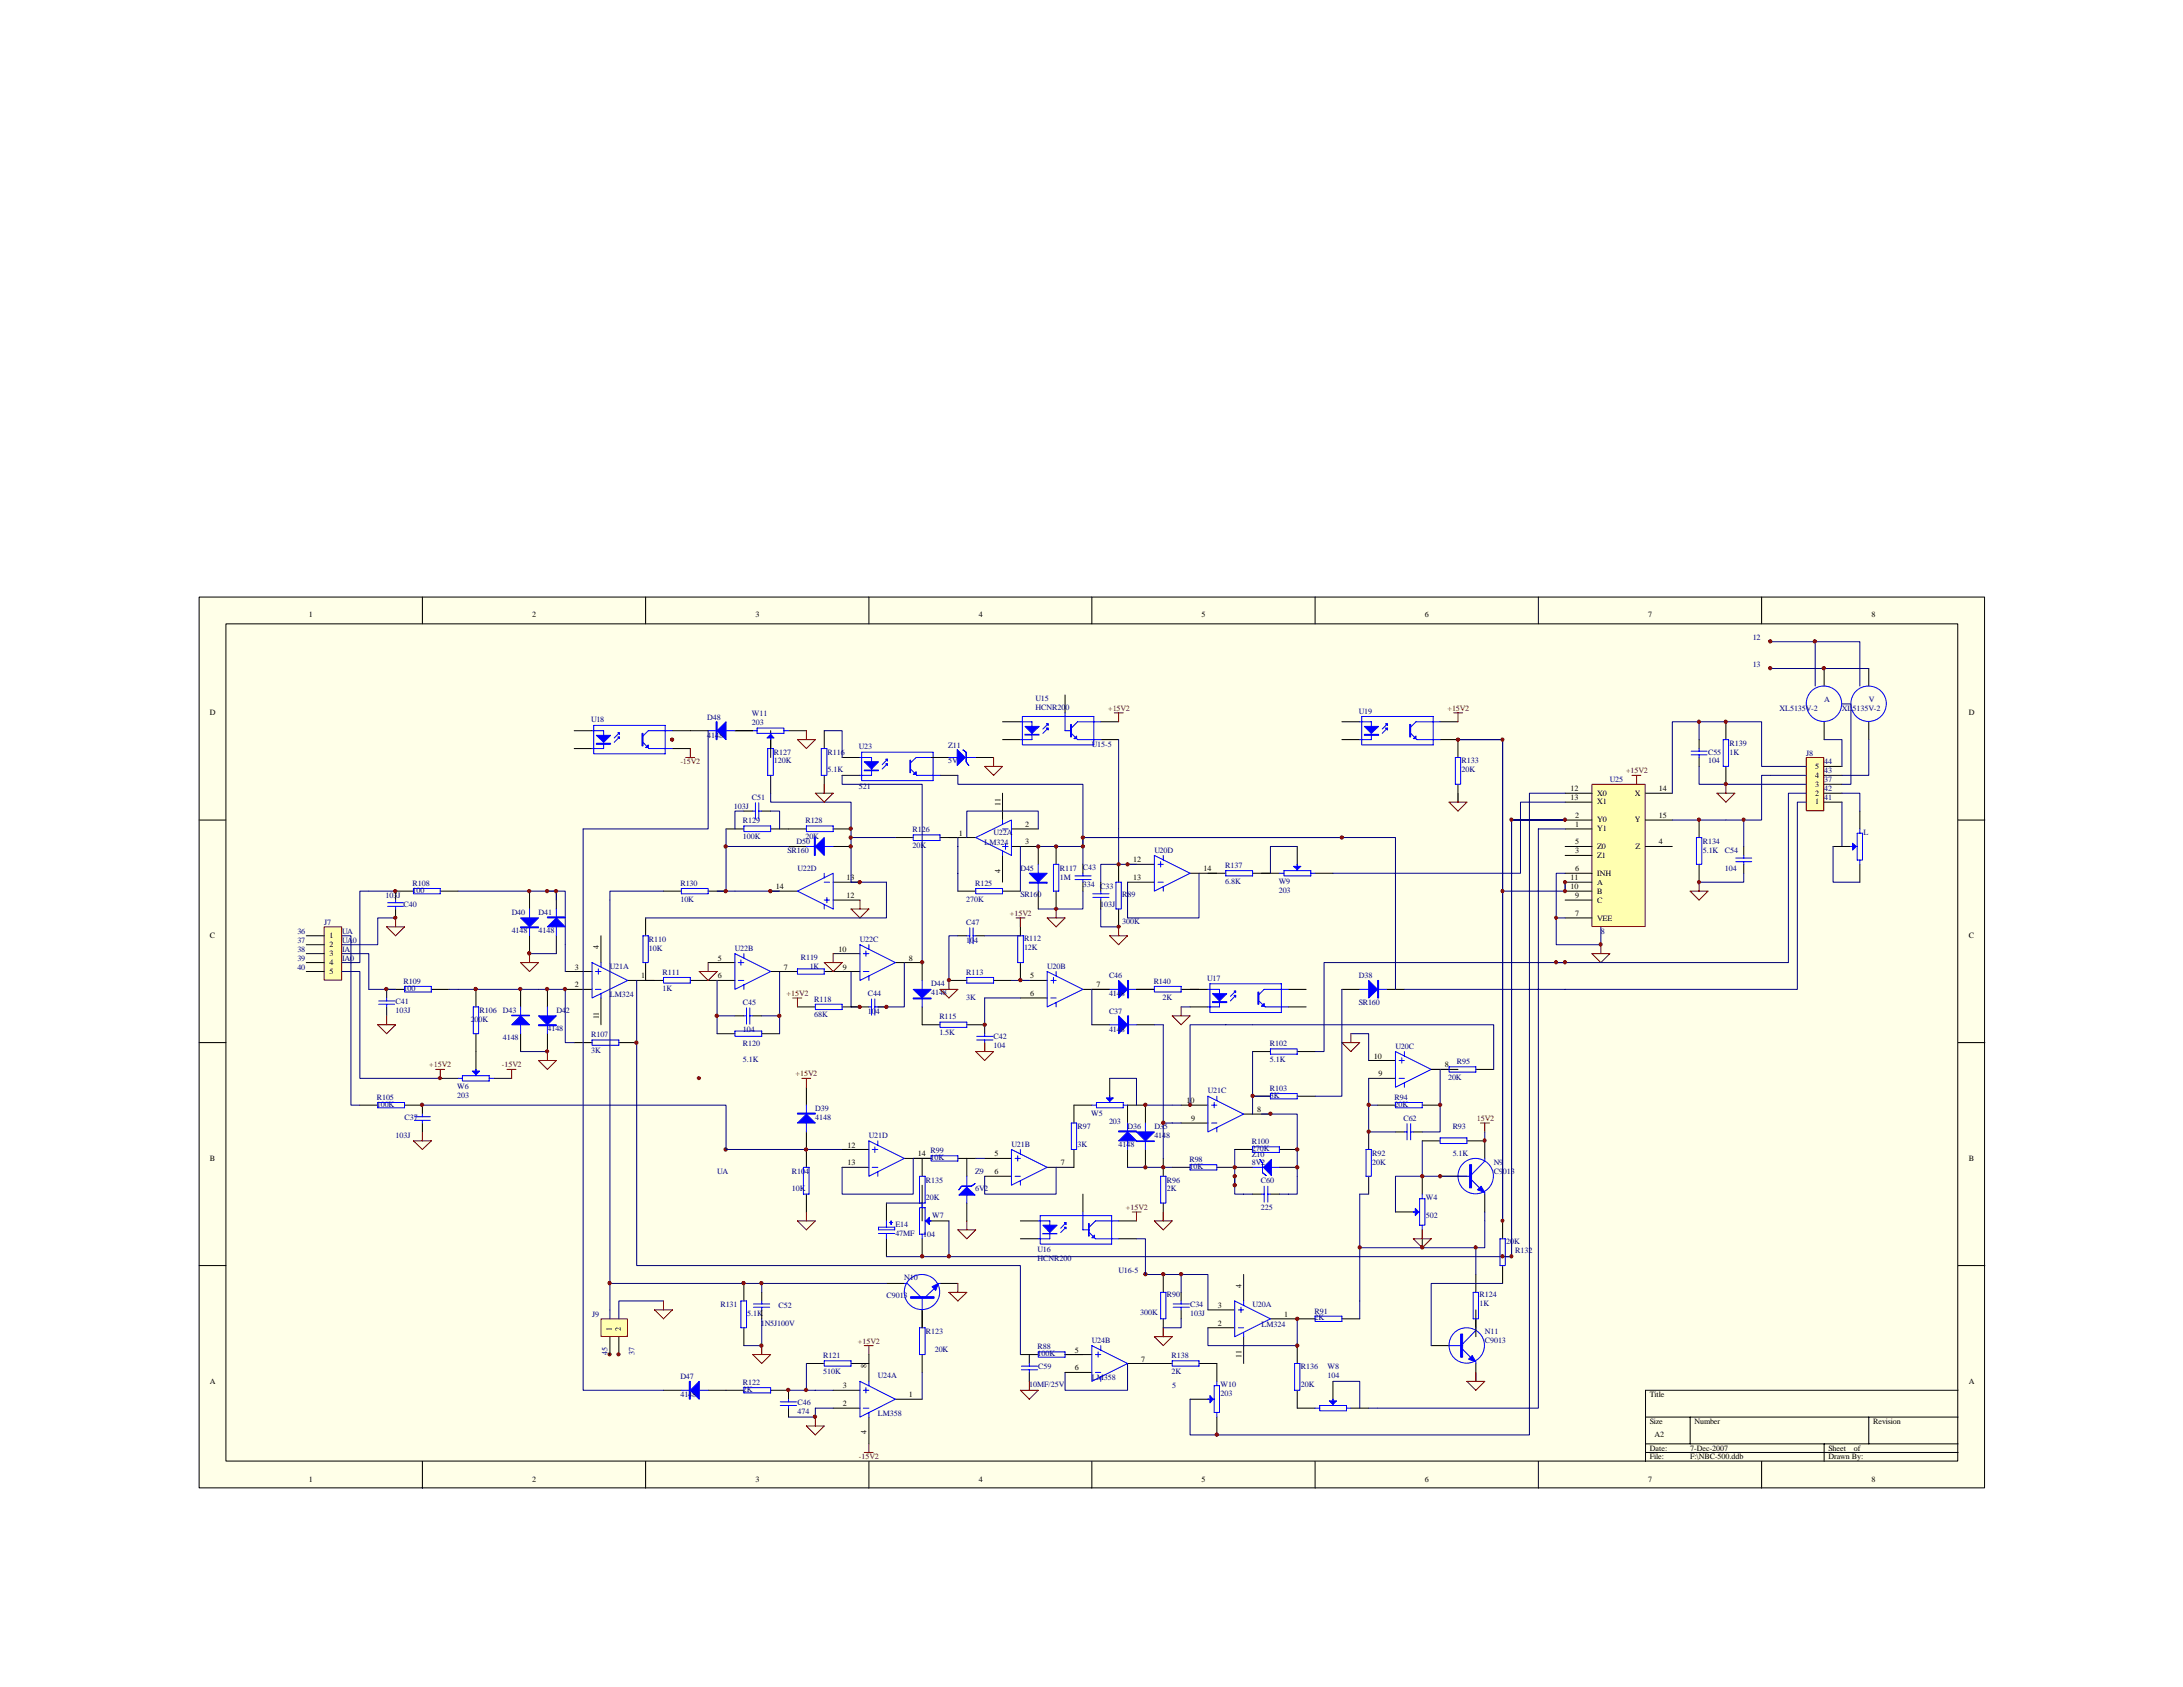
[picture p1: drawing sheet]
<svg xmlns="http://www.w3.org/2000/svg" width="279mm" height="216mm" viewBox="0 0 279 216" stroke-linecap="round" stroke-linejoin="round" font-family="sans-serif">
<defs><g id="words">
<g font-size="1">
<text x="39.5" y="79">1</text>
<text x="68.1" y="79">2</text>
<text x="96.7" y="79">3</text>
<text x="125.3" y="79">4</text>
<text x="153.8" y="79">5</text>
<text x="182.4" y="79">6</text>
<text x="210.9" y="79">7</text>
<text x="239.5" y="79">8</text>
<text x="26.8" y="91.6">D</text>
<text x="252" y="91.6">D</text>
<text x="201" y="101.3">12</text>
<text x="204.4" y="101.8">X0</text>
<text x="209.3" y="101.8">X</text>
<text x="212.3" y="101.3">14</text>
<text x="232.3" y="101.8">2</text>
<text x="232.3" y="100.7">3</text>
<text x="232.3" y="99.5">4</text>
<text x="232.3" y="98.4">5</text>
<text x="122.7" y="107">1</text>
<text x="128.1" y="103.2" transform="rotate(-90 128.1 103.2)">11</text>
<text x="131.2" y="105.8">2</text>
<text x="201" y="102.4">13</text>
<text x="201.6" y="104.7">2</text>
<text x="201.6" y="105.8">1</text>
<text x="204.4" y="103">X1</text>
<text x="204.4" y="105.2">Y0</text>
<text x="204.4" y="106.4">Y1</text>
<text x="209.3" y="105.2">Y</text>
<text x="212.3" y="104.7">15</text>
<text x="232.3" y="103">1</text>
<text x="99.3" y="113.8">14</text>
<text x="108.3" y="112.6">13</text>
<text x="128.1" y="111.7" transform="rotate(-90 128.1 111.7)">4</text>
<text x="131.2" y="108.1">3</text>
<text x="145" y="110.4">12</text>
<text x="145" y="112.6">13</text>
<text x="154.1" y="111.5">14</text>
<text x="201" y="112.6">11</text>
<text x="201" y="113.8">10</text>
<text x="201.6" y="108.1">5</text>
<text x="201.6" y="109.2">3</text>
<text x="201.6" y="111.5">6</text>
<text x="204.4" y="108.7">Z0</text>
<text x="204.4" y="109.8">Z1</text>
<text x="204.4" y="112.1">INH</text>
<text x="204.4" y="113.2">A</text>
<text x="209.3" y="108.7">Z</text>
<text x="212.3" y="108.1">4</text>
<text x="108.3" y="114.9">12</text>
<text x="201.6" y="114.9">9</text>
<text x="201.6" y="117.2">7</text>
<text x="204.4" y="114.4">B</text>
<text x="204.4" y="115.5">C</text>
<text x="204.4" y="117.8">VEE</text>
<text x="26.8" y="120.1">C</text>
<text x="42.2" y="120.1">1</text>
<text x="42.2" y="121.2">2</text>
<text x="42.2" y="122.3">3</text>
<text x="42.2" y="123.5">4</text>
<text x="42.2" y="124.6">5</text>
<text x="73.6" y="124.1">3</text>
<text x="76.6" y="121.5" transform="rotate(-90 76.6 121.5)">4</text>
<text x="82" y="125.2">1</text>
<text x="91.9" y="122.9">5</text>
<text x="91.9" y="125.2">6</text>
<text x="100.3" y="124.1">7</text>
<text x="107.3" y="121.8">10</text>
<text x="107.9" y="124.1">9</text>
<text x="116.3" y="122.9">8</text>
<text x="131.9" y="125.2">5</text>
<text x="252" y="120.1">C</text>
<text x="73.6" y="126.4">2</text>
<text x="76.6" y="130.5" transform="rotate(-90 76.6 130.5)">11</text>
<text x="131.9" y="127.5">6</text>
<text x="140.3" y="126.4">7</text>
<text x="175.9" y="135.5">10</text>
<text x="176.4" y="137.8">9</text>
<text x="184.9" y="136.6">8</text>
<text x="151.8" y="141.2">10</text>
<text x="152.4" y="143.5">9</text>
<text x="160.9" y="142.3">8</text>
<text x="26.8" y="148.6">B</text>
<text x="108.5" y="146.9">12</text>
<text x="108.5" y="149.1">13</text>
<text x="117.5" y="148">14</text>
<text x="127.3" y="148">5</text>
<text x="135.8" y="149.1">7</text>
<text x="252" y="148.6">B</text>
<text x="127.3" y="150.3">6</text>
<text x="155.9" y="167.4">3</text>
<text x="158.9" y="164.8" transform="rotate(-90 158.9 164.8)">4</text>
<text x="78.3" y="170.4" transform="rotate(-90 78.3 170.4)">1</text>
<text x="79.5" y="170.4" transform="rotate(-90 79.5 170.4)">2</text>
<text x="137.6" y="173.1">5</text>
<text x="155.9" y="169.7">2</text>
<text x="158.9" y="173.8" transform="rotate(-90 158.9 173.8)">11</text>
<text x="164.3" y="168.5">1</text>
<text x="26.8" y="177.1">A</text>
<text x="107.9" y="177.7">3</text>
<text x="107.9" y="180">2</text>
<text x="110.9" y="175.1" transform="rotate(-90 110.9 175.1)">8</text>
<text x="116.3" y="178.8">1</text>
<text x="137.6" y="175.4">6</text>
<text x="146" y="174.2">7</text>
<text x="211.2" y="178.8">Title</text>
<text x="252" y="177.1">A</text>
<text x="110.9" y="183.5" transform="rotate(-90 110.9 183.5)">4</text>
<text x="211.2" y="182.2">Size</text>
<text x="211.2" y="185.7">Date:</text>
<text x="211.8" y="183.9">A2</text>
<text x="216.3" y="185.7">7-Dec-2007</text>
<text x="216.9" y="182.2">Number</text>
<text x="234" y="185.7">Sheet</text>
<text x="237.3" y="185.7">of</text>
<text x="239.7" y="182.2">Revision</text>
<text x="39.5" y="189.7">1</text>
<text x="68.1" y="189.7">2</text>
<text x="96.7" y="189.7">3</text>
<text x="125.3" y="189.7">4</text>
<text x="153.8" y="189.7">5</text>
<text x="182.4" y="189.7">6</text>
<text x="210.9" y="189.7">7</text>
<text x="211.2" y="186.8">File:</text>
<text x="216.3" y="186.8">F:\NBC-500.ddb</text>
<text x="234" y="186.8">Drawn By:</text>
<text x="239.5" y="189.7">8</text>
</g>
<g font-size="1" fill="#000080">
<text x="224.3" y="81.9">12</text>
<text x="132.5" y="89.7">U15</text>
<text x="224.3" y="85.3">13</text>
<text x="233.5" y="89.8">A</text>
<text x="239.2" y="89.8">V</text>
<text x="75.6" y="92.5">U18</text>
<text x="90.5" y="92.1">D48</text>
<text x="90.5" y="94.4">4148</text>
<text x="96.2" y="91.7">W11</text>
<text x="96.2" y="92.8">203</text>
<text x="109.9" y="95.9">U23</text>
<text x="121.4" y="95.7">Z11</text>
<text x="132.5" y="90.9">HCNR200</text>
<text x="139.7" y="95.5">U15-5</text>
<text x="173.9" y="91.3">U19</text>
<text x="221.4" y="95.4">R139</text>
<text x="227.8" y="91">XL5135V-2</text>
<text x="235.8" y="91">XL5135V-2</text>
<text x="99.1" y="96.6">R127</text>
<text x="99.1" y="97.7">120K</text>
<text x="105.9" y="96.6">R116</text>
<text x="105.9" y="98.8">5.1K</text>
<text x="109.9" y="100.9">521</text>
<text x="121.4" y="97.7">5V</text>
<text x="187.1" y="97.7">R133</text>
<text x="187.1" y="98.8">20K</text>
<text x="206" y="100.1">U25</text>
<text x="218.6" y="96.6">C55</text>
<text x="218.6" y="97.7">104</text>
<text x="221.4" y="96.6">1K</text>
<text x="231.2" y="96.7">J8</text>
<text x="233.5" y="97.8">44</text>
<text x="233.5" y="99">43</text>
<text x="233.5" y="100.1">37</text>
<text x="233.5" y="101.3">42</text>
<text x="93.9" y="103.5">103J</text>
<text x="95.1" y="105.4">R129</text>
<text x="95.1" y="107.4">100K</text>
<text x="96.2" y="102.4">C51</text>
<text x="103.1" y="105.4">R128</text>
<text x="103.1" y="107.4">20K</text>
<text x="116.8" y="106.5">R126</text>
<text x="127.2" y="106.8">U22A</text>
<text x="217.9" y="108">R134</text>
<text x="233.5" y="102.4">41</text>
<text x="238.5" y="106.8">L</text>
<text x="52.8" y="113.3">R108</text>
<text x="87.1" y="113.3">R130</text>
<text x="100.8" y="109.2">SR160</text>
<text x="101.9" y="108.1">D50</text>
<text x="102.1" y="111.4">U22D</text>
<text x="116.8" y="108.5">20K</text>
<text x="124.8" y="113.3">R125</text>
<text x="126" y="108.2">LM324</text>
<text x="130.6" y="111.4">D45</text>
<text x="135.6" y="111.4">R117</text>
<text x="135.6" y="112.6">1M</text>
<text x="138.6" y="111.3">C43</text>
<text x="138.6" y="113.6">334 C33</text>
<text x="147.7" y="109.1">U20D</text>
<text x="156.8" y="111.1">R137</text>
<text x="156.8" y="113.1">6.8K</text>
<text x="163.7" y="113.1">W9</text>
<text x="217.9" y="109.1">5.1K</text>
<text x="220.8" y="109.2">C54</text>
<text x="220.8" y="111.5">104</text>
<text x="38.1" y="119.5">36</text>
<text x="41.5" y="118.4">J7</text>
<text x="43.8" y="119.5">UA</text>
<text x="49.4" y="114.9">103J</text>
<text x="51.6" y="116.1">C40</text>
<text x="52.8" y="114.3">100</text>
<text x="65.5" y="117.1">D40</text>
<text x="65.5" y="119.4">4148</text>
<text x="68.9" y="117.1">D41</text>
<text x="68.9" y="119.4">4148</text>
<text x="87.1" y="115.4">10K</text>
<text x="123.7" y="118.4">C47</text>
<text x="123.7" y="115.4">270K</text>
<text x="130.6" y="114.8">SR160</text>
<text x="140.8" y="116.1">103J</text>
<text x="143.6" y="114.8">R89</text>
<text x="143.6" y="118.2">300K</text>
<text x="163.7" y="114.3">203</text>
<text x="204.9" y="119.5">8</text>
<text x="38.1" y="120.6">37</text>
<text x="38.1" y="121.8">38</text>
<text x="38.1" y="122.9">39</text>
<text x="38.1" y="124.1">40</text>
<text x="43.8" y="120.6">UA0</text>
<text x="43.8" y="121.8">IA</text>
<text x="43.8" y="122.9">IA0</text>
<text x="51.6" y="125.9">R109</text>
<text x="78.1" y="124">U21A</text>
<text x="83.1" y="120.5">R110</text>
<text x="83.1" y="121.7">10K</text>
<text x="84.8" y="124.8">R111</text>
<text x="94.1" y="121.7">U22B</text>
<text x="102.5" y="122.8">R119</text>
<text x="103.6" y="124">1K</text>
<text x="110.1" y="120.5">U22C</text>
<text x="123.7" y="124.8">R113</text>
<text x="123.7" y="120.6">104</text>
<text x="131.1" y="120.4">R112</text>
<text x="131.1" y="121.5">12K</text>
<text x="134" y="124">U20B</text>
<text x="141.9" y="125.2">C46</text>
<text x="147.7" y="125.9">R140</text>
<text x="154.5" y="125.6">U17</text>
<text x="173.9" y="125.2">D38</text>
<text x="50.6" y="128.5">C41</text>
<text x="50.6" y="129.7">103J</text>
<text x="51.6" y="126.8">100</text>
<text x="60.2" y="130.8">200K</text>
<text x="61.4" y="129.7">R106</text>
<text x="64.3" y="129.7">D43</text>
<text x="70.1" y="132">4148</text>
<text x="71.2" y="129.7">D42</text>
<text x="78.1" y="127.6">LM324</text>
<text x="84.8" y="126.8">1K</text>
<text x="95.1" y="128.6">C45</text>
<text x="104.2" y="128.2">R118</text>
<text x="104.2" y="130.2">68K</text>
<text x="111.1" y="127.5">C44</text>
<text x="111.1" y="129.8">104</text>
<text x="119.2" y="126.2">D44</text>
<text x="119.2" y="127.4">4148</text>
<text x="120.2" y="130.5">R115</text>
<text x="123.7" y="127.9">3K</text>
<text x="141.9" y="127.5">4148</text>
<text x="141.9" y="129.8">C37</text>
<text x="148.8" y="127.9">2K</text>
<text x="173.9" y="128.6">SR160</text>
<text x="64.3" y="133.1">4148</text>
<text x="75.6" y="132.7">R107</text>
<text x="75.6" y="134.8">3K</text>
<text x="95.1" y="133.9">R120</text>
<text x="95.1" y="135.9">5.1K</text>
<text x="95.1" y="132">104</text>
<text x="120.2" y="132.5">1.5K</text>
<text x="127.2" y="133">C42</text>
<text x="127.2" y="134.1">104</text>
<text x="141.9" y="132">4148</text>
<text x="162.5" y="133.9">R102</text>
<text x="162.5" y="135.9">5.1K</text>
<text x="178.6" y="134.2">U20C</text>
<text x="186.5" y="136.1">R95</text>
<text x="48.2" y="140.7">R105</text>
<text x="48.2" y="141.6">100K</text>
<text x="51.8" y="143.3">C37</text>
<text x="58.5" y="139.4">W6</text>
<text x="58.5" y="140.5">203</text>
<text x="104.4" y="142.2">D39</text>
<text x="104.4" y="143.3">4148</text>
<text x="139.7" y="142.8">W5</text>
<text x="141.9" y="143.9">203</text>
<text x="154.6" y="139.9">U21C</text>
<text x="162.5" y="139.6">R103</text>
<text x="162.5" y="140.5">3K</text>
<text x="178.5" y="140.7">R94</text>
<text x="178.5" y="141.6">20K</text>
<text x="179.6" y="143.5">C62</text>
<text x="185.3" y="138.2">20K</text>
<text x="50.6" y="145.6">103J</text>
<text x="111.2" y="145.6">U21D</text>
<text x="119.1" y="147.6">R99</text>
<text x="119.1" y="148.5">10K</text>
<text x="129.5" y="146.8">U21B</text>
<text x="137.9" y="144.5">R97</text>
<text x="137.9" y="146.8">3K</text>
<text x="143.2" y="146.8">4148</text>
<text x="144.3" y="144.5">D36</text>
<text x="147.7" y="144.5">D35</text>
<text x="147.7" y="145.6">4148</text>
<text x="152.2" y="148.7">R98</text>
<text x="152.2" y="149.6">10K</text>
<text x="160.2" y="146.4">R100</text>
<text x="160.2" y="147.3">270K</text>
<text x="160.2" y="148.1">Z10</text>
<text x="160.2" y="149.1">8V2</text>
<text x="175.6" y="147.9">R92</text>
<text x="175.6" y="149.1">20K</text>
<text x="185.9" y="144.5">R93</text>
<text x="185.9" y="147.9">5.1K</text>
<text x="191.2" y="149.1">N9</text>
<text x="91.8" y="150.3">UA</text>
<text x="101.3" y="150.2">R104</text>
<text x="101.3" y="152.5">10K</text>
<text x="118.5" y="151.3">R135</text>
<text x="118.5" y="153.6">20K</text>
<text x="119.3" y="155.9">W7</text>
<text x="124.8" y="150.2">Z9</text>
<text x="124.8" y="152.5">6V2</text>
<text x="149.4" y="151.3">R96</text>
<text x="149.4" y="152.5">2K</text>
<text x="161.4" y="151.4">C60</text>
<text x="161.4" y="154.9">225</text>
<text x="182.5" y="153.6">W4</text>
<text x="182.5" y="155.9">502</text>
<text x="191.2" y="150.3">C9013</text>
<text x="114.6" y="157">E14</text>
<text x="114.6" y="158.2">47MF</text>
<text x="118.2" y="158.3">104</text>
<text x="132.8" y="160.2">U16</text>
<text x="132.8" y="161.4">HCNR200</text>
<text x="192.8" y="159.2">20K</text>
<text x="193.9" y="160.3">R132</text>
<text x="92.2" y="167.3">R131</text>
<text x="99.7" y="167.4">C52</text>
<text x="113.5" y="166.2">C9013</text>
<text x="115.7" y="163.9">N10</text>
<text x="143.2" y="162.9">U16-5</text>
<text x="149.4" y="166">R90</text>
<text x="152.3" y="167.3">C34</text>
<text x="160.3" y="167.3">U20A</text>
<text x="189.4" y="166">R124</text>
<text x="189.4" y="167.2">1K</text>
<text x="75.8" y="168.5">J9</text>
<text x="77.8" y="173.4" transform="rotate(-90 77.8 173.4)">45</text>
<text x="81.2" y="173.4" transform="rotate(-90 81.2 173.4)">37</text>
<text x="95.6" y="168.4">5.1K</text>
<text x="97.4" y="169.7">1N5J100V</text>
<text x="105.4" y="173.8">R121</text>
<text x="118.5" y="170.7">R123</text>
<text x="119.6" y="173">20K</text>
<text x="132.8" y="172.6">R88</text>
<text x="132.8" y="173.6">100K</text>
<text x="139.7" y="171.9">U24B</text>
<text x="145.9" y="168.3">300K</text>
<text x="149.9" y="173.8">R138</text>
<text x="152.3" y="168.4">103J</text>
<text x="161.5" y="169.8">LM324</text>
<text x="168.2" y="168.1">R91</text>
<text x="168.2" y="169">2K</text>
<text x="190" y="170.7">N11</text>
<text x="190" y="171.9">C9013</text>
<text x="87.1" y="176.5">D47</text>
<text x="87.1" y="178.8">4148</text>
<text x="95.1" y="177.2">R122</text>
<text x="95.1" y="178.1">2K</text>
<text x="102.1" y="179.8">C46</text>
<text x="105.4" y="175.9">510K</text>
<text x="112.4" y="176.4">U24A</text>
<text x="131.7" y="177.5">10MF/25V</text>
<text x="132.9" y="175.3">C59</text>
<text x="139.7" y="176.7">LM358</text>
<text x="149.9" y="175.9">2K</text>
<text x="150" y="177.7">5</text>
<text x="156.2" y="177.5">W10</text>
<text x="156.2" y="178.7">203</text>
<text x="166.5" y="175.3">R136</text>
<text x="166.5" y="177.5">20K</text>
<text x="169.9" y="175.3">W8</text>
<text x="169.9" y="176.4">104</text>
<text x="102.1" y="181">474</text>
<text x="112.4" y="181.2">LM358</text>
</g>
<g font-size="1" fill="#800000">
<text x="141.8" y="91">+15V2</text>
<text x="185.3" y="91">+15V2</text>
<text x="87.1" y="97.8">-15V2</text>
<text x="208.1" y="99">+15V2</text>
<text x="129.2" y="117.2">+15V2</text>
<text x="100.7" y="127.5">+15V2</text>
<text x="54.9" y="136.6">+15V2</text>
<text x="64.2" y="136.6">-15V2</text>
<text x="101.8" y="137.8">+15V2</text>
<text x="189" y="143.5">15V2</text>
<text x="144.1" y="154.9">+15V2</text>
<text x="109.8" y="172">+15V2</text>
<text x="109.9" y="186.8">-15V2</text>
</g>
</g></defs>
<path d="M25.5 76.4h228.5v114h-228.5z" fill="#ffffe8"/>
<g fill="none" stroke="#000" stroke-width=".13">
<path d="M25.5 76.4h228.5v114h-228.5zM28.9 79.8h221.7v107.2h-221.7zM54.1 76.4v3.4M82.6 76.4v3.4M111.2 76.4v3.4M139.7 76.4v3.4M168.3 76.4v3.4M196.9 76.4v3.4M225.5 76.4v3.4M73.5 93.5h2.3M73.5 95.8h2.3M86.1 93.5h4.5"/>
<path d="M86.1 95.8h2.2M94.1 93.5h2.3M98.6 93.5v3.4M98.6 99.2v2.3M100.9 93.5h2.3M105.5 93.5v2.3M105.5 99.2v2.3M107.8 96.9h2.3M107.8 99.2h2.3M119.2 96.9h3.4M120.3 99.2h2.3M124.9 96.9h2.3"/>
<path d="M171.7 92.4h2.3M171.7 94.7h2.3M184.3 92.4h2.3M184.3 94.7h2.3M25.5 104.9h3.4M50.6 116.3v1.2M52.9 114h-2.3v1.2M56.3 114h2.3M67.8 114v2.3M67.8 119.8v2.2M71.2 114v2.3M71.2 119.8v2.2"/>
<path d="M76.9 119.8v3.4M82.6 117.5v2.3M84.9 114h2.3M90.6 114h2.3M92.9 106.1h2.3M95.2 103.8h1.2M97.5 103.8h1.1M98.6 114h3.5M98.6 106.1h4.6M100.9 108.3h2.3M106.6 108.3h2.3M106.6 106.1h2.3"/>
<path d="M106.6 115.2h3.5M106.6 112.9h3.5M114.6 107.2h2.3M120.3 107.2h4.6M122.6 114h2.3M122.6 119.8h1.1M124.9 119.8h1.1M128.3 114h2.3M128.3 101.5v3.4M128.3 109.5v3.4M129.5 108.3h3.4v2.3M129.5 106.1h3.4"/>
<path d="M130.6 117.5v2.3M132.9 114v2.3M135.2 108.3v2.3M135.2 114v2.3M138.6 110.6v1.2M138.6 112.9v1.1M144.3 112.9h3.4M144.3 110.6h3.4M152.3 111.8h4.6M160.3 111.8h3.4M166 108.3v2.3M168.3 111.8h2.3"/>
<path d="M250.6 104.9h3.4M25.5 133.4h3.4M49.5 128.9v1.1M51.8 126.6h-2.3v1.1M55.2 126.6h2.3M56.3 138h2.3M60.9 126.6v2.3M60.9 132.3v4.6M63.2 138h2.3M66.6 126.6v2.3M66.6 132.3v2.3M70.1 126.6v2.3"/>
<path d="M70.1 132.3v2.3M72.3 124.3h3.5M72.3 126.6h3.5M73.5 133.4h2.3M76.9 127.7v3.4M79.2 133.4h2.3M80.3 125.5h4.6M82.6 123.2v2.3M88.3 125.5h5.8M90.6 123.2h3.5M91.8 132.3h2.3M94.1 130h1.1"/>
<path d="M96.4 130h1.1M97.5 132.3h2.3M98.6 124.3h3.5M102.1 128.9h2.3M103.2 139.1v2.3M105.5 124.3h4.6M106.6 122h3.5M107.8 128.9h3.4M112.4 128.9h1.1M114.6 123.2h3.4v2.3M118 128.9v2.2h2.3M121.5 125.5h2.2"/>
<path d="M123.7 131.1h2.3v1.2M126 133.4v1.2M127.2 125.5h2.3M130.6 123.2v2.3h3.4M130.6 127.7h3.4M138.6 126.6h3.4M139.7 131.1h2.3M142 138v2.3M145.5 126.6h2.2M145.5 131.1h2.2M151.2 126.6h3.4M152.3 128.9h2.3"/>
<path d="M160.3 134.6h2.3M164.9 126.6h2.3M164.9 128.9h2.3M166 134.6h2.3M171.7 126.6h2.3M175.2 138h3.4M175.2 135.7h3.4M177.5 126.6h2.2M183.2 136.9h3.4M188.9 136.9h2.3M250.6 133.4h3.4M46.1 141.4h2.2"/>
<path d="M51.8 141.4h2.3v1.2M54.1 143.7v1.2M103.2 144.9v4.5M103.2 152.8v2.3M107.8 149.4h3.4M107.8 147.1h3.4M115.7 148.3h3.5M118 148.3v2.2M118 151.7v4.6M118 158.5v2.3M119.2 156.3h2.3M122.6 148.3h2.3"/>
<path d="M123.7 148.3v2.2M123.7 154v2.3M126 148.3h3.5M126 150.5h3.5M137.5 147.1v2.3h-3.5M139.7 141.4h-2.2v2.3M144.3 143.7v-2.3h2.3v2.3M144.3 147.1v2.3M146.6 147.1v2.3M148.9 148.3v2.2M148.9 154v2.3M150 149.4h2.3"/>
<path d="M151.2 141.4h3.4M151.2 143.7h3.4M155.7 149.4h4.6M158 147.1h2.3M159.2 142.6h3.4M160.3 140.3h2.3M160.3 152.8h1.2M162.6 152.8h1.1M163.7 149.4h2.3M163.7 147.1h2.3M166 140.3h2.3M175.2 144.9v2.2"/>
<path d="M175.2 150.5v2.3M176.3 141.4h2.3M178.6 144.9h1.1M178.6 155.1h2.3M180.9 144.9h1.1M182 141.4h2.3M182 150.5v2.3M182 157.4v2.3M182 146h2.3M184.3 150.5h2.3M187.7 146h2.3v2.3M190 152.8v2.3"/>
<path d="M192.3 156.3v2.2M25.5 162h3.4M84.9 177.9h2.3M90.6 177.9h4.6M95.2 164.3v2.2M95.2 169.9v2.3M97.5 165.4v1.1M97.5 167.6v1.2M98.6 177.9h2.3v1.2M103.2 174.5h2.3M108.9 174.5h2.3M113.5 164.3h2.2"/>
<path d="M118 167.6v2.3M118 173.4v2.2M120.3 164.3h2.3M147.7 174.5h2.3M148.9 163.1v2.3M148.9 168.8v2.3M152.3 179.1h2.3M153.5 174.5h2.2v2.3M154.6 167.6h3.4M154.6 169.9h3.4M159.2 163.1v3.4M159.2 171.1v3.4"/>
<path d="M162.6 168.8h5.7M166 172.2v2.3M166 177.9v2.3h2.3M170.6 176.8v2.3M171.7 168.8h2.3M183.2 172.2h2.3M188.9 163.1v2.3M188.9 167.6v3.5M188.9 174.5v2.3M192.3 162v2.3M250.6 162h3.4M250.6 177.9h-40v9.1"/>
<path d="M54.1 187v3.5M82.6 187v3.5M100.9 180.2v1.2M111.2 187v3.5M139.7 187v3.5M155.7 181.4v2.2M168.3 187v3.5M172.9 180.2h2.3M196.9 187v3.5M210.6 181.4h40M210.6 184.8h40M210.6 185.9h40"/>
<path d="M216.3 181.4v3.4M225.5 187v3.5M233.5 184.8v2.2M239.2 181.4v3.4"/>
</g>
<g fill="none" stroke="#800000" stroke-width=".13">
<path d="M87.8 96.9h1.1M88.3 95.8v1.1M102.1 94.7h2.3l-1.2 1.1zM103.2 93.5v1.2M186.1 91.2h1.1M186.6 91.2v1.2M208.9 99.2h1.1M209.5 99.2v1.2M49.5 118.6h2.3l-1.2 1.2zM50.6 117.5v1.1M108.9 116.3h2.3l-1.1 1.2zM110.1 115.2v1.1"/>
<path d="M134 117.5h2.3l-1.1 1.1zM135.2 116.3v1.2M48.3 131.1h2.3l-1.1 1.2zM49.5 130v1.1M55.8 136.9h1.1M56.3 136.9v1.1M64.9 136.9h1.1M65.5 136.9v1.1M66.6 123.2h2.3l-1.1 1.1zM67.8 122v1.2M68.9 135.7h2.3l-1.1 1.2zM70.1 134.6v1.1"/>
<path d="M102.6 138h1.2M103.2 138v1.1M105.5 123.2h2.3l-1.2 1.1zM106.6 122v1.2M120.3 126.6h2.3l-1.1 1.1zM121.5 125.5v1.1M124.9 134.6h2.3l-1.2 1.1zM126 133.4v1.2M150 130h2.3l-1.1 1.1zM151.2 128.9v1.1M171.7 133.4h2.3l-1.1 1.2zM172.9 132.3v1.1"/>
<path d="M203.8 122h2.2l-1.1 1.2zM204.9 120.9v1.1M102.1 156.3h2.3l-1.2 1.1zM103.2 155.1v1.2M122.6 157.4h2.3l-1.2 1.1zM123.7 156.3v1.1M147.7 156.3h2.3l-1.1 1.1zM148.9 155.1v1.2M180.9 158.5h2.3l-1.2 1.2zM182 157.4v1.1M189.5 143.7h1.1M190 143.7v1.2"/>
<path d="M96.4 173.4h2.2l-1.1 1.1zM97.5 172.2v1.2M110.6 172.2h1.2M111.2 172.2v1.2M121.5 165.4h2.2l-1.1 1.1zM122.6 164.3v1.1M147.7 171.1h2.3l-1.1 1.1zM148.9 169.9v1.2M187.7 176.8h2.3l-1.1 1.1zM188.9 175.6v1.2M103.2 182.5h2.3l-1.1 1.1zM104.4 181.4v1.1"/>
<path d="M110.6 185.9h1.2M111.2 184.8v1.1"/>
</g>
<g fill="none" stroke="#00f" stroke-width=".13">
<path d="M75.8 93.5h1.5v2.3h-1.5M76 92.8h9.1v3.7h-9.1zM79.3 94.3l-.7 .7M79.3 93.8l-.7 .6M82.3 95l.8 .8h3M86.1 93.5h-3.1l-.7 .7M90.6 93.5h3.5M96.4 93.5h.5M96.9 93.2h3.4v.7h-3.4zM98.3 95.8h.7v3.4h-.7zM98.6 93.9v.8M100.3 93.5h.6"/>
<path d="M105.1 95.8h.7v3.4h-.7zM110.1 96.9h1.4v2.3h-1.4M110.3 96.3h9.1v3.6h-9.1zM113.6 97.7l-.7 .7M113.6 97.2l-.7 .7M116.5 98.4l.8 .8h3M120.3 96.9h-3l-.8 .7M121.5 96.9h3.4M174 92.4h1.5v2.3h-1.5M174.3 91.7h9.1v3.6h-9.1zM177.6 93.2l-.7 .7M177.6 92.6l-.7 .7"/>
<path d="M180.6 93.9l.8 .8h2.9M184.3 92.4h-3.1l-.6 .6M49.6 116h2M49.6 115.5h2M50.6 115.2v.3M50.6 116v.3M52.9 113.7h3.4v.7h-3.4zM67.8 116.3v3.5M71.2 116.3v3.5M82.3 119.8h.7v3.4h-.7zM87.2 113.7h3.4v.7h-3.4zM95.2 105.7h3.4v.7h-3.4z"/>
<path d="M96.4 103.8h.3M96.7 102.7v2.1M97.1 103.8h.4M97.1 102.7v2.1M102.1 114l4.5-2.2v4.5zM103.2 105.7h3.4v.7h-3.4zM103.2 108.3h3.4M105.5 111.8v.6M105.5 115.8v.5M105.5 112.9h.7M105.5 115.2h.7M105.8 114.9v.6"/>
<path d="M116.9 106.8h3.4v.8h-3.4zM123.7 119.8h.4M124.1 118.7v2.1M124.5 119.8h.4M124.5 118.7v2.1M124.9 107.2l4.6-2.3v4.6zM124.9 113.7h3.4v.7h-3.4zM128.3 104.9v.6M128.3 108.9v.6M128.3 106.1h.7M128.3 108.3h.7M128.7 108v.7"/>
<path d="M130.3 119.8h.7v3.4h-.7zM132.9 110.6v3.4M134.8 110.6h.7v3.4h-.7zM137.6 112.6h2.1M137.6 112.1h2.1M138.6 111.8v.3M138.6 112.6v.3M147.7 109.5l4.6 2.3-4.6 2.2zM148.2 112.9h.7M148.2 110.6h.7M148.5 110.3v.7M148.9 109.5v.6"/>
<path d="M148.9 113.5v.5M156.9 111.4h3.4v.7h-3.4zM163.7 111.8h.6M164.3 111.4h3.5v.7h-3.5zM166 110.6v.8M167.8 111.8h.5M48.5 128.5h2M48.5 128.1h2M49.5 127.7v.4M49.5 128.5v.4M51.8 126.2h3.4v.8h-3.4zM58.6 138h.6"/>
<path d="M59.2 137.7h3.4v.6h-3.4zM60.6 128.9h.7v3.4h-.7zM60.9 136.9v.8M62.6 138h.6M66.6 128.9v3.4M70.1 128.9v3.4M75.8 123.2l4.5 2.3-4.5 2.2zM75.8 133.1h3.4v.7h-3.4zM76.2 126.6h.7M76.2 124.3h.7M76.6 124v.7M76.9 123.2v.5"/>
<path d="M76.9 127.2v.5M84.9 125.1h3.4v.7h-3.4zM94.1 122l4.5 2.3-4.5 2.3zM94.1 132h3.4v.6h-3.4zM94.5 125.5h.7M94.5 123.2h.7M94.8 122.9v.6M95.2 122v.6M95.2 126v.6M95.2 130h.3M95.5 129v2.1M96 130h.4"/>
<path d="M96 129v2.1M102.1 124h3.4v.7h-3.4zM104.4 128.5h3.4v.7h-3.4zM110.1 120.9l4.5 2.3-4.5 2.3zM110.5 124.3h.7M110.5 122h.7M110.8 121.7v.7M111.2 128.9h.3M111.2 120.9v.6M111.2 124.9v.6M111.5 127.8v2.1M112 127.8v2.1"/>
<path d="M112 128.9h.4M118 125.5v3.4M120.3 130.8h3.4v.7h-3.4zM123.7 125.1h3.5v.7h-3.5zM125 133.1h2.1M125 132.6h2.1M126 132.3v.3M126 133.1v.3M134 124.3l4.6 2.3-4.6 2.3zM134.5 125.5h.7M134.5 127.7h.7M134.8 125.1v.7"/>
<path d="M135.2 124.3v.6M135.2 128.3v.6M142 126.6h3.5M142 131.1h3.5M147.7 126.2h3.5v.8h-3.5zM154.6 126.6h1.5v2.3h-1.5M154.9 125.9h9.1v3.7h-9.1zM158.2 127.4l-.7 .7M158.2 126.8l-.7 .7M161.1 128.1l.8 .8h3M162.6 140h3.4v.6h-3.4zM162.6 134.2h3.4v.7h-3.4z"/>
<path d="M164.9 126.6h-3.1l-.7 .7M174 126.6h3.5M178.6 134.6l4.6 2.3-4.6 2.2zM179.1 138h.6M179.1 135.7h.6M179.4 135.4v.7M179.7 134.6v.6M179.7 138.6v.5M185.5 136.5h3.4v.7h-3.4zM48.3 141.1h3.5v.7h-3.5zM53 143.4h2.1M53 142.9h2.1"/>
<path d="M54.1 142.6v.3M54.1 143.4v.3M102.8 149.4h.7v3.4h-.7zM103.2 141.4v3.5M111.2 146l4.5 2.3-4.5 2.2zM111.6 149.4h.8M111.6 147.1h.8M112 146.8v.7M112.4 146v.6M112.4 150v.5M117.7 150.5h.7v3.5h-.7zM117.7 154.6h.7v3.3h-.7z"/>
<path d="M118 154v.6M118 157.9v.6M118.4 156.3h.8M119.2 147.9h3.4v.7h-3.4zM123.7 150.5v3.5M129.5 147.1l4.5 2.3-4.5 2.3zM129.9 150.5h.7M129.9 148.3h.7M130.3 147.9v.7M130.6 147.1v.6M130.6 151.1v.6M137.1 143.7h.7v3.4h-.7z"/>
<path d="M139.7 141.4h.6M140.3 141.1h3.5v.7h-3.5zM142 140.3v.8M143.8 141.4h.5M144.3 143.7v3.4M146.6 143.7v3.4M148.5 150.5h.7v3.5h-.7zM152.3 149.1h3.4v.6h-3.4zM154.6 140.3l4.6 2.3-4.6 2.3zM155.1 143.7h.6M155.1 141.4h.6M155.4 141.1v.7"/>
<path d="M155.7 140.3v.5M155.7 144.3v.6M160.3 146.8h3.4v.7h-3.4zM160.3 149.4h3.4M161.5 152.8h.3M161.8 151.8v2M162.3 152.8h.3M162.3 151.8v2M174.8 147.1h.7v3.4h-.7zM178.6 141.1h3.4v.7h-3.4zM179.7 144.9h.4M180.1 143.8v2.1"/>
<path d="M180.6 144.9h.3M180.6 143.8v2.1M180.9 155.1h.8M181.7 153.4h.7v3.4h-.7zM182 152.8v.6M182 156.8v.6M184.3 145.6h3.4v.7h-3.4zM186.6 150.5h1.7M188.3 151l1.1 1M190 148.3v.3l-1.7 1.7M190 152.6v.2M192 158.5h.7v3.5h-.7z"/>
<path d="M87.2 177.9h3.4M94.8 166.5h.7v3.4h-.7zM95.2 177.6h3.4v.7h-3.4zM96.4 167.3h2.1M96.4 166.9h2.1M97.5 166.5v.4M97.5 167.3v.3M99.9 179.9h2M99.9 179.4h2M100.9 179.1v.3M100.9 179.9v.3M105.5 174.2h3.4v.6h-3.4z"/>
<path d="M115.7 164.3h.4l1.7 1.6M117.7 169.9h.7v3.5h-.7zM118 165.9v1.7M119.5 164.9l-1 1M120.1 164.3h.2M148.5 165.4h.7v3.4h-.7zM150 174.2h3.5v.6h-3.5zM154.6 179.1h.8M155.4 177.3h.7v3.5h-.7zM155.7 176.8v.5M158 166.5l4.6 2.3-4.6 2.3zM158.5 169.9h.7"/>
<path d="M158.5 167.6h.7M158.8 167.3v.7M159.2 166.5v.6M159.2 170.5v.6M165.7 174.5h.7v3.4h-.7zM168.3 168.4h3.4v.7h-3.4zM168.9 179.9h3.4v.7h-3.4zM170.6 179.1v.8M185.5 172.2h1.7M187.2 172.7l1 1M188.6 165.4h.6v3.4h-.6zM188.9 169.9v.4l-1.7 1.7"/>
<path d="M188.9 174.3v.2M155.7 180.8v.6M168.3 180.2h.6M172.3 180.2h.6"/>
<circle cx="188.9" cy="150.5" r="2.27"/>
<circle cx="118" cy="165.3" r="2.26"/>
<circle cx="187.7" cy="172.2" r="2.27"/>
</g>
<g fill="none" stroke="#000080" stroke-width=".13">
<path d="M90.6 93.5v12.6h-16M107.8 99.2v1.2h10.2v22.8M186.6 94.7h5.7v61.6M47.2 114h3.4M58.6 114h12.6v1.2M70.1 114h2.2v10.3M91.8 114h8M92.9 106.1v7.9M92.9 108.3h8M95.2 103.8h-1.1v2.3M98.6 103.8h1.2v2.3M98.6 101.5v1.2h10.3v10.2h4.6v4.6h-30.9"/>
<path d="M153.5 111.8v5.7h-9.2v-4.6M166 108.3h-3.4v3.5M47.2 126.6h3.4M57.5 126.6h14.8v6.8h1.2M66.6 134.6h3.5M67.8 122h3.4M81.5 125.5v15.9M91.8 125.5v6.8M91.8 130h2.3M97.5 130h2.3M99.8 124.3v8M108.9 124.3v4.6h1.2"/>
<path d="M115.7 123.2v5.7h-3.3M129.5 125.5h2.2M130.6 127.7h-4.6v3.4M139.7 126.6v4.5M142 138h3.5v3.4M148.9 131.1v17.2M172.9 132.3h2.3v3.4M175.2 138v3.4h1.1M184.3 136.9v8h-2.3M100.9 147.1h6.9M116.9 148.3v4.5h-9.1v-3.4M124.9 148.3h1.1"/>
<path d="M135.2 149.4v3.4h-9.2v-2.3M146.6 141.4h3.4M146.6 149.4h3.4M166 147.1v3.4M175.2 141.4v3.5h3.4M175.2 152.8h-1.2v16M182 150.5h-3.4v4.6M182 150.5h5.7M182 146v4.5M188.9 159.7v3.4M190 155.1v4.6h-16M190 144.9v1.1"/>
<path d="M97.5 168.8v3.4h-2.3M97.5 164.3v1.1M166 168.8v3.4h-11.4v-2.3M170.6 176.8h3.4v3.4M192.3 164.3h-9.1v7.9M175.2 180.2h1.1"/>
</g>
<g fill="#00f" stroke="#00f" stroke-width=".13">
<path d="M70.1 118.6l1.1-1.1 1.1 1.1z"/>
<path d="M66.6 117.5h2.3l-1.1 1.1z"/>
<path d="M60.5 137.1h.9l-.5 .4z"/>
<path d="M66.6 130l1.2 1.1h-2.3z"/>
<path d="M68.9 130h2.3l-1.1 1.1z"/>
<path d="M98.6 94l.5 .4h-.9z"/>
<path d="M91.8 93.5l1.1-1.1v2.3z"/>
<path d="M104.4 108.3l1.1-1.1v2.3z"/>
<path d="M76.3 94.1h1.8l-.8 .9z"/>
<path d="M79.1 93.8h.2v.2z"/>
<path d="M79.1 94.3h.2v.2z"/>
<path d="M83 95.3v.4h-.4z"/>
<path d="M174.6 93h1.8l-.9 .9z"/>
<path d="M177.3 92.6h.3v.2z"/>
<path d="M177.3 93.2h.3v.2z"/>
<path d="M181.2 94.2v.3h-.3z"/>
<path d="M110.6 97.5h1.8l-.9 .9z"/>
<path d="M113.4 97.2h.2v.2z"/>
<path d="M113.4 97.7h.2v.3z"/>
<path d="M116.9 99.1l.4-.3v.3z"/>
<path d="M175.2 125.5l1.1 1.1-1.1 1.1z"/>
<path d="M122.5 95.9l1 1-1 1.1z"/>
<path d="M116.9 126.6h2.3l-1.2 1.1z"/>
<path d="M131.7 111.8h2.3l-1.1 1.1z"/>
<path d="M143.2 125.5l1.1 1.1-1.1 1.1z"/>
<path d="M143.2 130l1.1 1.1-1.1 1.2z"/>
<path d="M155.2 127.2h1.8l-.9 .9z"/>
<path d="M157.9 126.8h.3v.2z"/>
<path d="M157.9 127.4h.3v.2z"/>
<path d="M161.8 128.4v.4h-.3z"/>
<path d="M145.5 144.9h2.2l-1.1 1.1z"/>
<path d="M143.2 146l1.1-1.1 1.2 1.1z"/>
<path d="M141.6 140.5h.9l-.5 .5z"/>
<path d="M189.1 152.3l.5-.5 .4 .8z"/>
<path d="M170.1 179.3h1l-.5 .4z"/>
<path d="M161.7 149.4l1-1v2.1z"/>
<path d="M122.7 153l1-1.1 1.1 1.1z"/>
<path d="M119 155.8v.9l-.5-.4z"/>
<path d="M181.1 154.6l.5 .5-.5 .5z"/>
<path d="M188 173.9l.4-.4 .5 .8z"/>
<path d="M102.1 143.7l1.1-1.1 1.2 1.1z"/>
<path d="M88.3 177.9l1.2-1.1v2.3z"/>
<path d="M119.3 164.7l.8-.4-.3 .8z"/>
<path d="M154.9 178.6l.4 .5-.4 .4z"/>
<path d="M165.6 110.9h.9l-.5 .4z"/>
<path d="M70.1 117.3h2.2v.2h-2.2z" fill-rule="evenodd"/>
<path d="M66.6 118.6h2.3v.1h-2.3z" fill-rule="evenodd"/>
<path d="M65.5 129.9h2.3v.1h-2.3z" fill-rule="evenodd"/>
<path d="M68.9 131.1h2.3v.2h-2.3z" fill-rule="evenodd"/>
<path d="M91.7 92.4h.1v2.3h-.1z" fill-rule="evenodd"/>
<path d="M104.2 107.2h.2v2.3h-.2z" fill-rule="evenodd"/>
<path d="M76.3 95.1h1.8v.1h-1.8z" fill-rule="evenodd"/>
<path d="M82.2 93.9h.1v1.6h-.1z" fill-rule="evenodd"/>
<path d="M174.6 94h1.8v.1h-1.8z" fill-rule="evenodd"/>
<path d="M180.4 92.7h.2v1.6h-.2z" fill-rule="evenodd"/>
<path d="M110.6 98.6h1.8h-1.8z" fill-rule="evenodd"/>
<path d="M116.5 97.3v1.6z" fill-rule="evenodd"/>
<path d="M176.3 125.5h.1v2.2h-.1z" fill-rule="evenodd"/>
<path d="M123.2 95.9l.5 .4v1.2l.3 .5-.3-.5v-1.2z" fill-rule="evenodd"/>
<path d="M116.9 127.7h2.3v.1h-2.3z" fill-rule="evenodd"/>
<path d="M131.7 112.9h2.3v.1h-2.3z" fill-rule="evenodd"/>
<path d="M144.3 125.5h.1v2.2h-.1z" fill-rule="evenodd"/>
<path d="M144.3 130h.1v2.3h-.1z" fill-rule="evenodd"/>
<path d="M155.2 128.2h1.8v.1h-1.8z" fill-rule="evenodd"/>
<path d="M161 127h.1v1.5h-.1z" fill-rule="evenodd"/>
<path d="M145.5 146h2.2v.1h-2.2z" fill-rule="evenodd"/>
<path d="M143.2 144.7h2.3v.2h-2.3z" fill-rule="evenodd"/>
<path d="M188.1 149.1h.2v2.9h-.2z" fill-rule="evenodd"/>
<path d="M161.2 148.4l.4 .4v1.3l.5 .4-.5-.4v-1.3z" fill-rule="evenodd"/>
<path d="M123.1 151.8h1.2l.5-.3-.5 .3h-1.2l-.4 .5z" fill-rule="evenodd"/>
<path d="M186.9 170.7h.3v3h-.3z" fill-rule="evenodd"/>
<path d="M102.1 142.5h2.3v.1h-2.3z" fill-rule="evenodd"/>
<path d="M88.2 176.8h.1v2.3h-.1z" fill-rule="evenodd"/>
<path d="M116.5 165.9h3v.3h-3z" fill-rule="evenodd"/>
</g>
<g fill="#800000" stroke="#800000" stroke-width=".13">
<path d="M148.7 149.2h.3l.1 .2-.1 .1-.1 .1-.2-.1z" fill-rule="evenodd"/>
<path d="M92.7 147h.3l.1 .1-.1 .1-.1 .1-.2-.1z" fill-rule="evenodd"/>
<path d="M85.9 94.5h.3v.2v.1l-.2 .1-.1-.1z" fill-rule="evenodd"/>
<path d="M77.9 173.2h.3v.1v.2h-.2h-.1z" fill-rule="evenodd"/>
</g>
<path d="M203.8 100.4h6.8v18.2h-6.8z" fill="#ffffb0"/>
<path d="M185.5 102.7h2.2l-1.1 1.1zM186.6 101.5v1.2M203.8 100.4h6.8v18.2h-6.8zM216.3 114h2.3l-1.1 1.2zM217.5 112.9v1.1M219.8 101.5h2.2l-1.1 1.2zM220.9 100.4v1.1" fill="none" stroke="#800000" stroke-width=".13"/>
<g fill="none" stroke="#000" stroke-width=".13">
<path d="M186.6 94.7v2.2M220.9 92.4v2.3M220.9 98.1v2.3M186.6 100.4v2.3M200.3 101.5h3.5M200.3 102.7h3.5M200.3 104.9h3.5M200.3 106.1h3.5M200.3 108.3h3.5M200.3 109.5h3.5M200.3 111.8h3.5M200.3 112.9h3.5"/>
<path d="M200.3 114h3.5M200.3 115.2h3.5M200.3 117.5h3.5M210.6 101.5h3.4M210.6 104.9h3.4M210.6 108.3h3.4M217.5 104.9v2.3M217.5 110.6v2.3"/>
</g>
<path d="M186.6 94.7h5.7v61.6M220.9 92.4h-6.9v9.1M199.2 117.5v3.4h5.7v-2.3M200.3 111.8h-1.1v5.7h1.1M200.3 112.9v1.1M214 104.9h6.9" fill="none" stroke="#000080" stroke-width=".13"/>
<path d="M186.3 96.9h.6v3.5h-.6zM220.6 94.7h.6v3.4h-.6zM217.1 107.2h.7v3.4h-.7z" fill="none" stroke="#00f" stroke-width=".13"/>
<path d="M41.5 118.7h2.2v6.7h-2.2z" fill="#ffffb0"/>
<g fill="none" stroke="#800000" stroke-width=".13">
<path d="M126 98.1h2.3l-1.1 1.1zM127.2 96.9v1.2M142.6 91.2h1.2M143.2 91.2v1.2M41.5 118.6h2.2v6.8h-2.2zM104.4 101.5h2.2l-1.1 1.2zM105.5 100.4v1.1M130 117.5h1.2M130.6 117.5v1.1M142 119.8h2.3l-1.1 1.1zM143.2 118.6v1.2M89.5 124.3h2.3l-1.2 1.2z"/>
<path d="M90.6 123.2v1.1M101.5 127.7h1.1M102.1 127.7v1.2M52.9 146h2.3l-1.1 1.1zM54.1 144.9v1.1M144.9 155.1h1.1M145.5 155.1v1.2M130.6 177.9h2.3l-1.2 1.2zM131.7 176.8v1.1"/>
</g>
<g fill="none" stroke="#000" stroke-width=".13">
<path d="M128.3 92.4h2.3M128.3 94.7h2.3M136.3 88.9v2.3M140.9 92.4h2.3M140.9 94.7h2.3M217.5 94.7v1.1M217.5 96.9v1.2M39.2 119.8h2.3M140.9 112.9v1.1M140.9 115.2v1.1M143.2 110.6v2.3M143.2 116.3v2.3"/>
<path d="M223.2 108.3v1.2M223.2 110.6v1.2M39.2 120.9h2.3M39.2 122h2.3M39.2 123.2h2.3M39.2 124.3h2.3M130.6 156.3h2.3M130.6 158.5h2.3M138.6 152.8v2.3M143.2 156.3h2.3M143.2 158.5h2.3M106.6 177.9h3.5"/>
<path d="M111.2 173.4v3.4M114.6 179.1h3.4M130.6 173.4h2.3M131.7 173.4v1.1M131.7 175.6v1.2M136.3 173.4h3.4M136.3 175.6h3.4M144.3 174.5h3.4M151.2 165.4v1.1M151.2 167.6v1.2M106.6 180.2h3.5M111.2 181.4v3.4"/>
</g>
<g fill="none" stroke="#000080" stroke-width=".13">
<path d="M105.5 93.5h2.3v3.4M143.2 94.7v15.9M217.5 98.1v2.3h3.4M217.5 92.4v2.3M220.9 92.4h4.6v5.7h1.1M226.6 99.2h-1.1v5.7h-4.6M43.8 119.8h1.1v21.6h1.2M47.2 114h-1.1v9.2h-2.3M50.6 117.5h-2.3v3.4h-4.5M74.6 106.1v71.8h10.3M84.9 114h-6.8v50.3h35.4M108.9 107.2h5.7"/>
<path d="M122.6 119.8h-1.1v5.7M122.6 107.2v6.8M126 119.8h4.6M130.6 108.3v5.7M132.9 106.1v-2.3h-9.2v3.4M132.9 108.3h5.7M138.6 114v2.3h-5.7M138.6 108.3v2.3M140.9 116.3v2.3h2.3M143.2 110.6h-2.3v2.3M143.2 110.6h2.3M171.7 107.2h-33.1v1.1"/>
<path d="M223.2 111.8v1.1h-5.7M223.2 104.9v3.4M43.8 122h3.4v4.6M147.7 131.1h1.2M151.2 128.9h1.1M160.3 134.6v8M191.2 136.9v-5.8h-38.9v10.3M54.1 141.4h38.8v5.7h8M81.5 141.4v20.6h49.1v11.4M144.3 149.4h2.3M145.5 158.5h1.1v4.6h8v4.5M148.9 143.7h2.3"/>
<path d="M150 141.4h1.2M158 150.5v2.3h2.3M158 147.1v4.6M160.3 140.3h2.3M161.5 142.6h4.5v4.5M166 150.5v2.3h-2.3M78.1 164.3v3.3M100.9 177.9h5.7M103.2 174.5v3.4M118 175.6v3.5M144.3 174.5v3.4h-8v-2.3M151.2 168.8v1.1h-2.3"/>
<path d="M151.2 163.1v2.3M106.6 180.2h-2.2v1.2h-3.5"/>
</g>
<g fill="none" stroke="#00f" stroke-width=".13">
<path d="M130.6 92.4h1.5v2.3h-1.5M130.9 91.7h9.1v3.6h-9.1zM134.2 93.2l-.7 .7M134.2 92.6l-.7 .7M136.3 91.2v2.3h.8M137.1 93.9l.5 .4M137.8 94.5l.1 .2h3M140.9 92.4h-3l-.8 .8M216.5 96.6h2M216.5 96.1h2M217.5 95.8v.3M217.5 96.6v.3"/>
<path d="M139.9 114.9h2M139.9 114.4h2M140.9 114v.4M140.9 114.9v.3M142.8 112.9h.7v3.4h-.7zM222.2 110.3h2M222.2 109.8h2M223.2 109.5v.3M223.2 110.3v.3M132.9 156.3h1.5v2.2h-1.5M133.1 155.6h9.2v3.6h-9.2zM136.4 157.1l-.6 .6"/>
<path d="M136.4 156.5l-.6 .7M138.6 155.1v2.3h.8M139.4 157.7l.5 .5M140.1 158.4l.1 .1h3M143.2 156.3h-3l-.8 .8M110.1 176.8l4.5 2.3-4.5 2.3zM110.5 177.9h.7M110.8 177.6v.7M111.2 176.8v.5M130.7 175.3h2.1M130.7 174.8h2.1M131.7 174.5v.3"/>
<path d="M131.7 175.3v.3M132.9 173h3.4v.7h-3.4zM139.7 172.2l4.6 2.3-4.6 2.3zM140.2 175.6h.7M140.2 173.4h.7M140.5 173v.7M140.9 172.2v.6M140.9 176.2v.6M150.2 167.3h2M150.2 166.9h2M151.2 166.5v.4M151.2 167.3v.3"/>
<path d="M110.5 180.2h.7M111.2 180.8v.6"/>
</g>
<g fill="#800000" stroke="#800000" stroke-width=".13">
<path d="M146.4 162.9h.3l.1 .2-.1 .1-.1 .1-.2-.1z" fill-rule="evenodd"/>
<path d="M152.2 141.2h.3v.2v.1l-.2 .1-.1-.1z" fill-rule="evenodd"/>
</g>
<g fill="#00f" stroke="#00f" stroke-width=".13">
<path d="M131.2 93h1.8l-.9 .9z"/>
<path d="M133.9 92.6h.3v.2z"/>
<path d="M133.9 93.2h.3v.2z"/>
<path d="M137.8 94.2v.3h-.3z"/>
<path d="M133.5 156.8h1.8l-.9 .9z"/>
<path d="M136.2 156.5h.2v.2z"/>
<path d="M136.2 157.1h.2v.2z"/>
<path d="M140.1 158.1v.3h-.4z"/>
<path d="M131.2 94h1.8v.1h-1.8z" fill-rule="evenodd"/>
<path d="M137 92.7h.1v1.6h-.1z" fill-rule="evenodd"/>
<path d="M133.5 157.9h1.8z" fill-rule="evenodd"/>
<path d="M139.3 156.6h.1v1.6h-.1z" fill-rule="evenodd"/>
</g>
<path d="M77 168.8h3.3v2.2h-3.3z" fill="#ffffb0"/>
<path d="M76.9 168.8h3.4v2.2h-3.4zM83.8 167.6h2.3l-1.2 1.2zM84.9 166.5v1.1" fill="none" stroke="#800000" stroke-width=".13"/>
<path d="M78.1 171.1v2.3M79.2 171.1v2.3" fill="none" stroke="#000" stroke-width=".13"/>
<path d="M79 173.2h.3l.1 .1-.1 .2h-.1h-.2z" fill-rule="evenodd" fill="#800000" stroke="#800000" stroke-width=".13"/>
<path d="M43.8 124.3h2.3v13.7h10.2M78.1 167.6v1.2M84.9 166.5h-5.7v2.3" fill="none" stroke="#000080" stroke-width=".13"/>
<path d="M231.2 97h2.2v6.8h-2.2z" fill="#ffffb0"/>
<path d="M231.2 96.9h2.2v6.9h-2.2z" fill="none" stroke="#800000" stroke-width=".13"/>
<g fill="none" stroke="#000" stroke-width=".13">
<path d="M233.5 99.2h2.3M233.5 98.1h2.3M233.5 85.6v2.2M233.5 92.4v2.3M239.2 85.6v2.2M239.2 92.4v2.3M233.5 102.7h2.3M233.5 101.5h2.3M233.5 100.4h2.3M234.6 108.3h2.3M238 103.8v2.3M238 110.6v2.3"/>
<path d="M113.5 154v2.3M113.5 158.5v2.3"/>
</g>
<g fill="none" stroke="#00f" stroke-width=".13">
<path d="M236.9 108.3h.8M237.7 106.6h.7v3.5h-.7zM238 106.1v.5M238 110.1v.5M112.4 157.1h2.1v.3h-2.1zM112.4 157.9h2.1M113.5 156.3v.8M113.5 157.9v.6M113.8 156.5h.5M114 156.3v.4"/>
<circle cx="233.4" cy="90.1" r="2.27"/>
<circle cx="239.2" cy="90.1" r="2.27"/>
</g>
<path d="M237.1 107.9l.5 .4-.5 .5z" fill="#00f" stroke="#00f" stroke-width=".13"/>
<g fill="none" stroke="#000080" stroke-width=".13">
<path d="M122.6 99.2v1.2h16v6.8M226.6 82.1h11.4v5.7M226.6 85.6h12.6M226.6 98.1h4.6M226.6 99.2h4.6M232.3 82.1v5.7M233.5 94.7h2.3v3.4M235.8 90.1h1.1v10.3h-1.1M239.2 94.7v4.5h-3.4M138.6 108.3v-1.1h40v19.4M200.3 102.7h-5.7v9.1h-24M200.3 101.5h-4.6v82.1h-43.4v-4.5"/>
<path d="M200.3 112.9v1.1h-8M200.3 106.1h-3.4v74.1h-20.6M220.9 100.4h10.3M231.2 101.5h-2.3v21.7h-29.7M231.2 102.7h-1.2v23.9h-50.3M234.6 108.3v4.6h3.4M235.8 101.5h2.2v2.3M235.8 102.7v5.6M171.7 126.6v13.7h-3.4M200.3 123.2h-30.8v11.4h-1.2M113.5 154h4.5M121.5 156.3v4.5"/>
<path d="M113.5 160.8h80v-55.9h6.8h-6.8v55.9h-1.2"/>
</g>
<g fill="#800000" stroke="#800000" stroke-width=".13">
<path d="M226.4 81.9h.3l.1 .2-.1 .1-.1 .1-.2-.1z" fill-rule="evenodd"/>
<path d="M226.4 85.4h.3l.1 .1-.1 .2h-.1h-.2z" fill-rule="evenodd"/>
<path d="M72.2 126.4h.2l.1 .2-.1 .1-.1 .1-.1-.1z" fill-rule="evenodd"/>
<path d="M162.4 142.4h.3l.1 .1-.1 .2h-.1h-.2z" fill-rule="evenodd"/>
<path d="M69.9 113.9h.3v.1v.2l-.2 .1-.1-.1z" fill-rule="evenodd"/>
<path d="M50.4 117.3h.3l.1 .1-.1 .2h-.1h-.2z" fill-rule="evenodd"/>
<path d="M60.7 126.4h.3l.1 .2-.1 .1-.1 .1-.2-.1z" fill-rule="evenodd"/>
<path d="M81.3 133.3h.3l.1 .1-.1 .2h-.2h-.1z" fill-rule="evenodd"/>
<path d="M50.4 113.9h.3l.1 .1-.1 .2-.1 .1-.2-.1z" fill-rule="evenodd"/>
<path d="M49.3 126.4h.3l.1 .2-.1 .1-.2 .1-.1-.1z" fill-rule="evenodd"/>
<path d="M56.1 137.8h.3l.1 .2-.1 .1-.1 .1-.2-.1z" fill-rule="evenodd"/>
<path d="M132.7 108.2h.3l.1 .1-.1 .2h-.1h-.2z" fill-rule="evenodd"/>
<path d="M109.9 112.7h.3v.2v.1l-.2 .1-.1-.1z" fill-rule="evenodd"/>
<path d="M98.4 113.9h.3l.1 .1-.1 .2-.1 .1-.2-.1z" fill-rule="evenodd"/>
<path d="M89.3 137.8h.3l.1 .2-.1 .1-.1 .1-.2-.1z" fill-rule="evenodd"/>
<path d="M99.6 129.9h.3v.1v.1l-.2 .1-.1-.1z" fill-rule="evenodd"/>
<path d="M91.6 129.9h.3v.1v.1l-.2 .1-.1-.1z" fill-rule="evenodd"/>
<path d="M108.7 105.9h.3l.1 .1-.1 .2-.1 .1-.2-.1z" fill-rule="evenodd"/>
<path d="M108.7 108.2h.3l.1 .1-.1 .2h-.1h-.2z" fill-rule="evenodd"/>
<path d="M92.7 113.9h.3l.1 .1-.1 .2-.1 .1-.2-.1z" fill-rule="evenodd"/>
<path d="M95 164.1h.3l.1 .1-.1 .1-.1 .1-.2-.1z" fill-rule="evenodd"/>
<path d="M97.3 172.1h.3l.1 .1-.1 .1-.1 .1-.2-.1z" fill-rule="evenodd"/>
<path d="M97.3 164.1h.3l.1 .1-.1 .1-.1 .1-.2-.1z" fill-rule="evenodd"/>
<path d="M186.5 94.5h.2l.1 .2-.1 .1-.1 .1-.1-.1z" fill-rule="evenodd"/>
<path d="M160.2 140.1h.3v.2v.1l-.2 .1-.1-.1z" fill-rule="evenodd"/>
<path d="M135 108.2h.3l.1 .1-.1 .2h-.1h-.2z" fill-rule="evenodd"/>
<path d="M135 116.2h.3l.1 .1-.1 .1-.1 .1-.2-.1z" fill-rule="evenodd"/>
<path d="M125.9 131h.3v.1v.2l-.2 .1-.1-.1z" fill-rule="evenodd"/>
<path d="M165.9 168.6h.3v.2v.1l-.2 .1-.1-.1z" fill-rule="evenodd"/>
<path d="M130.4 125.3h.3l.1 .1-.1 .2h-.1h-.2z" fill-rule="evenodd"/>
<path d="M113.3 128.7h.3l.1 .2-.1 .1-.1 .1-.2-.1z" fill-rule="evenodd"/>
<path d="M121.3 125.3h.3l.1 .1-.1 .2h-.1h-.2z" fill-rule="evenodd"/>
<path d="M184.2 141.2h.3v.2v.1l-.2 .1-.1-.1z" fill-rule="evenodd"/>
<path d="M175 141.2h.3l.1 .2-.1 .1-.1 .1-.2-.1z" fill-rule="evenodd"/>
<path d="M175 144.7h.3l.1 .1-.1 .2h-.1h-.2z" fill-rule="evenodd"/>
<path d="M165.9 172.1h.3v.1v.1l-.2 .1-.1-.1z" fill-rule="evenodd"/>
<path d="M184.2 150.4h.3v.1v.2h-.2h-.1z" fill-rule="evenodd"/>
<path d="M189.9 145.8h.2v.3l-.1 .1-.1-.1z" fill-rule="evenodd"/>
<path d="M148.7 162.9h.3l.1 .2-.1 .1-.1 .1-.2-.1z" fill-rule="evenodd"/>
<path d="M157.9 149.2h.3v.2v.1l-.2 .1-.1-.1z" fill-rule="evenodd"/>
<path d="M165.9 147h.3v.1v.1l-.2 .1-.1-.1z" fill-rule="evenodd"/>
<path d="M165.9 149.2h.3v.2v.1l-.2 .1-.1-.1z" fill-rule="evenodd"/>
<path d="M148.7 143.5h.3l.1 .2-.1 .1-.1 .1-.2-.1z" fill-rule="evenodd"/>
<path d="M181.9 150.4h.3v.1v.2h-.2h-.1z" fill-rule="evenodd"/>
<path d="M181.9 159.5h.3v.1v.2l-.2 .1-.1-.1z" fill-rule="evenodd"/>
<path d="M173.9 159.5h.3v.1v.2l-.2 .1-.1-.1z" fill-rule="evenodd"/>
<path d="M188.7 159.5h.3v.3l-.2 .1-.1-.1z" fill-rule="evenodd"/>
<path d="M192.2 156.1h.2v.2l-.1 .1-.1-.1z" fill-rule="evenodd"/>
<path d="M192.2 94.5h.2v.3l-.1 .1-.1-.1z" fill-rule="evenodd"/>
<path d="M53.9 141.2h.3v.2v.1l-.2 .1-.1-.1z" fill-rule="evenodd"/>
<path d="M104.2 181.2h.2l.1 .1-.1 .2h-.1h-.1z" fill-rule="evenodd"/>
<path d="M100.7 177.7h.3l.1 .2-.1 .1-.1 .1-.2-.1z" fill-rule="evenodd"/>
<path d="M92.7 108.2h.3l.1 .1-.1 .2h-.1h-.2z" fill-rule="evenodd"/>
<path d="M204.7 120.7h.3v.3l-.1 .1-.2-.1z" fill-rule="evenodd"/>
<path d="M155.6 183.4h.3l.1 .2-.1 .1-.2 .1-.1-.1z" fill-rule="evenodd"/>
<path d="M144.2 110.5h.3v.1v.2h-.2h-.1z" fill-rule="evenodd"/>
<path d="M200.2 104.7h.2v.3l-.1 .1-.1-.1z" fill-rule="evenodd"/>
<path d="M200.2 112.7h.2v.3l-.1 .1-.1-.1z" fill-rule="evenodd"/>
<path d="M200.2 113.9h.2v.3l-.1 .1-.1-.1z" fill-rule="evenodd"/>
<path d="M199 117.3h.3v.3h-.2h-.1z" fill-rule="evenodd"/>
<path d="M220.7 92.2h.3v.3l-.1 .1-.2-.1z" fill-rule="evenodd"/>
<path d="M217.3 112.7h.3v.3l-.2 .1-.1-.1z" fill-rule="evenodd"/>
<path d="M217.3 104.7h.3v.3l-.2 .1-.1-.1z" fill-rule="evenodd"/>
<path d="M143 118.5h.3l.1 .1-.1 .1-.1 .1-.2-.1z" fill-rule="evenodd"/>
<path d="M143 110.5h.3l.1 .1-.1 .2h-.1h-.2z" fill-rule="evenodd"/>
<path d="M151 162.9h.3l.1 .2-.1 .1-.1 .1-.2-.1z" fill-rule="evenodd"/>
<path d="M103 177.7h.3l.1 .2-.1 .1-.1 .1-.2-.1z" fill-rule="evenodd"/>
<path d="M77.9 164.1h.3v.1v.1l-.2 .1-.1-.1z" fill-rule="evenodd"/>
<path d="M157.9 150.4h.3v.1v.2h-.2h-.1z" fill-rule="evenodd"/>
<path d="M157.9 151.5h.3v.2v.1l-.2 .1-.1-.1z" fill-rule="evenodd"/>
<path d="M108.7 107h.3l.1 .2-.1 .1-.1 .1-.2-.1z" fill-rule="evenodd"/>
<path d="M138.4 108.2h.3l.1 .1-.1 .2h-.1h-.2z" fill-rule="evenodd"/>
<path d="M171.6 107h.3l.1 .2-.1 .1-.2 .1-.1-.1z" fill-rule="evenodd"/>
<path d="M138.4 107h.3l.1 .2-.1 .1-.1 .1-.2-.1z" fill-rule="evenodd"/>
<path d="M217.3 92.2h.3v.3l-.2 .1-.1-.1z" fill-rule="evenodd"/>
<path d="M223 104.7h.3v.3l-.2 .1-.1-.1z" fill-rule="evenodd"/>
<path d="M192.2 113.9h.2v.3l-.1 .1-.1-.1z" fill-rule="evenodd"/>
<path d="M200.2 123h.2v.3l-.1 .1-.1-.1z" fill-rule="evenodd"/>
<path d="M199 123h.3v.3l-.2 .1-.1-.1z" fill-rule="evenodd"/>
<path d="M193.3 104.7h.3v.3l-.2 .1-.1-.1z" fill-rule="evenodd"/>
<path d="M193.3 160.6h.3v.3l-.2 .1-.1-.1z" fill-rule="evenodd"/>
<path d="M192.2 160.6h.2v.3l-.1 .1-.1-.1z" fill-rule="evenodd"/>
<path d="M121.3 160.6h.3l.1 .2-.1 .1-.1 .1-.2-.1z" fill-rule="evenodd"/>
<path d="M109.9 128.7h.3v.2v.1l-.2 .1-.1-.1z" fill-rule="evenodd"/>
<path d="M117.9 160.6h.3v.2v.1l-.2 .1-.1-.1z" fill-rule="evenodd"/>
<path d="M117.9 123h.3v.1v.2l-.2 .1-.1-.1z" fill-rule="evenodd"/>
<path d="M146.4 149.2h.3l.1 .2-.1 .1-.1 .1-.2-.1z" fill-rule="evenodd"/>
<path d="M146.4 141.2h.3l.1 .2-.1 .1-.1 .1-.2-.1z" fill-rule="evenodd"/>
<path d="M103 147h.3l.1 .1-.1 .1-.1 .1-.2-.1z" fill-rule="evenodd"/>
<path d="M66.4 126.4h.3l.1 .2-.1 .1-.1 .1-.2-.1z" fill-rule="evenodd"/>
<path d="M69.9 126.4h.3v.2v.1l-.2 .1-.1-.1z" fill-rule="evenodd"/>
<path d="M69.9 134.4h.3v.1v.2h-.2h-.1z" fill-rule="evenodd"/>
<path d="M67.6 113.9h.3v.1v.2l-.2 .1-.1-.1z" fill-rule="evenodd"/>
<path d="M67.6 121.9h.3v.1v.1l-.2 .1-.1-.1z" fill-rule="evenodd"/>
<path d="M71 113.9h.3l.1 .1-.1 .2-.1 .1-.2-.1z" fill-rule="evenodd"/>
<path d="M233.3 85.4h.3v.1v.2h-.2h-.1z" fill-rule="evenodd"/>
<path d="M232.1 81.9h.3l.1 .2-.1 .1-.1 .1-.2-.1z" fill-rule="evenodd"/>
<path d="M220.7 100.2h.3v.3h-.1h-.2z" fill-rule="evenodd"/>
</g>
<use href="#words"/>
</svg>
